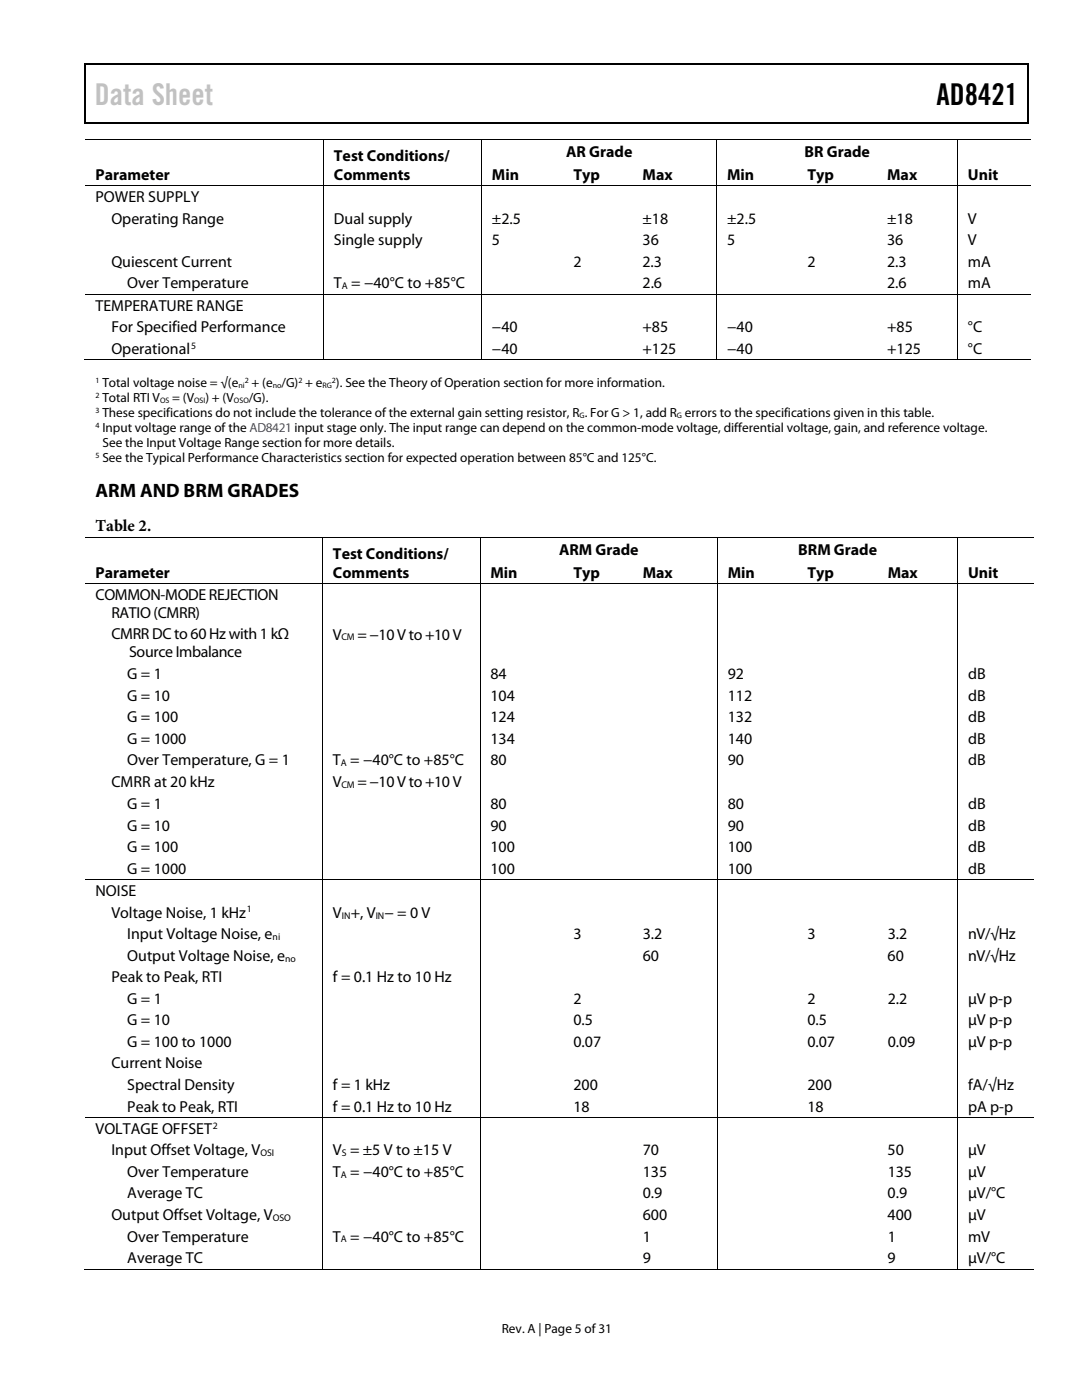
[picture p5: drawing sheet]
<svg xmlns="http://www.w3.org/2000/svg" width="216mm" height="279mm" viewBox="0 0 216 279" stroke-linecap="round" stroke-linejoin="round" font-family="sans-serif">
<defs><g id="words">
<text font-size="6" fill="#c1c1c1" x="18.9" y="21">Data Sheet</text>
<text font-size="6" x="186.9" y="21">AD8421</text>
<text font-size="3.9" x="19" y="99.2">ARM AND BRM GRADES</text>
<text font-size="3.3" x="19" y="106">Table 2.</text>
<g font-size="3.2">
<text x="19" y="35.9">Parameter</text>
<text x="66.6" y="32.2">Test Conditions/</text>
<text x="66.6" y="35.9">Comments</text>
<text x="98.2" y="35.9">Min</text>
<text x="113" y="31.4">AR Grade</text>
<text x="114.4" y="35.9">Typ</text>
<text x="128.2" y="35.9">Max</text>
<text x="145.1" y="35.9">Min</text>
<text x="160.5" y="31.4">BR Grade</text>
<text x="161.1" y="35.9">Typ</text>
<text x="177" y="35.9">Max</text>
<text x="193.1" y="35.9">Unit</text>
<text x="19" y="40.3">POWER SUPPLY</text>
<text x="22.2" y="44.6">Operating Range</text>
<text x="66.6" y="44.6">Dual supply</text>
<text x="98.2" y="44.6">±2.5</text>
<text x="128.2" y="44.6">±18</text>
<text x="145.1" y="44.6">±2.5</text>
<text x="177" y="44.6">±18</text>
<text x="193.1" y="44.6">V</text>
<text x="22.2" y="53.2">Quiescent Current</text>
<text x="66.6" y="48.9">Single supply</text>
<text x="98.2" y="48.9">5</text>
<text x="114.4" y="53.2">2</text>
<text x="128.2" y="53.2">2.3</text>
<text x="128.2" y="48.9">36</text>
<text x="145.1" y="48.9">5</text>
<text x="161.1" y="53.2">2</text>
<text x="177" y="53.2">2.3</text>
<text x="177" y="48.9">36</text>
<text x="193.1" y="53.2">mA</text>
<text x="193.1" y="48.9">V</text>
<text x="25.4" y="57.5">Over Temperature</text>
<text x="66.6" y="57.5">T = −40°C to +85°C</text>
<text x="128.2" y="57.5">2.6</text>
<text x="177" y="57.5">2.6</text>
<text x="193.1" y="57.5">mA</text>
<text x="19" y="62">TEMPERATURE RANGE</text>
<text x="22.2" y="66.3">For Specified Performance</text>
<text x="22.2" y="70.6">Operational</text>
<text x="98.2" y="70.6">−40</text>
<text x="98.2" y="66.3">−40</text>
<text x="128.2" y="70.6">+125</text>
<text x="128.2" y="66.3">+85</text>
<text x="145.1" y="70.6">−40</text>
<text x="145.1" y="66.3">−40</text>
<text x="177" y="70.6">+125</text>
<text x="177" y="66.3">+85</text>
<text x="193.1" y="70.6">°C</text>
<text x="193.1" y="66.3">°C</text>
<text x="66.4" y="111.6">Test Conditions/</text>
<text x="111.6" y="110.8">ARM Grade</text>
<text x="159.3" y="110.8">BRM Grade</text>
<text x="19" y="115.3">Parameter</text>
<text x="19" y="119.7">COMMON-MODE REJECTION</text>
<text x="66.4" y="115.3">Comments</text>
<text x="97.9" y="115.3">Min</text>
<text x="114.4" y="115.3">Typ</text>
<text x="128.3" y="115.3">Max</text>
<text x="145.2" y="115.3">Min</text>
<text x="161.1" y="115.3">Typ</text>
<text x="177.1" y="115.3">Max</text>
<text x="193.2" y="115.3">Unit</text>
<text x="22.2" y="123.3">RATIO (CMRR)</text>
<text x="22.2" y="127.6">CMRR DC to 60 Hz with 1 kΩ</text>
<text x="25.8" y="131.2">Source Imbalance</text>
<text x="66.4" y="127.6">V</text>
<text x="71.3" y="127.6">= −10 V to +10 V</text>
<text x="25.4" y="135.5">G = 1</text>
<text x="97.9" y="135.5">84</text>
<text x="145.2" y="135.5">92</text>
<text x="193.2" y="135.5">dB</text>
<text x="25.4" y="139.8">G = 10</text>
<text x="97.9" y="139.8">104</text>
<text x="145.2" y="139.8">112</text>
<text x="193.2" y="139.8">dB</text>
<text x="25.4" y="144.1">G = 100</text>
<text x="25.4" y="148.4">G = 1000</text>
<text x="97.9" y="144.1">124</text>
<text x="97.9" y="148.4">134</text>
<text x="145.2" y="144.1">132</text>
<text x="145.2" y="148.4">140</text>
<text x="193.2" y="144.1">dB</text>
<text x="193.2" y="148.4">dB</text>
<text x="25.4" y="152.7">Over Temperature, G = 1</text>
<text x="66.4" y="152.7">T = −40°C to +85°C</text>
<text x="97.9" y="152.7">80</text>
<text x="145.2" y="152.7">90</text>
<text x="193.2" y="152.7">dB</text>
<text x="22.2" y="157">CMRR at 20 kHz</text>
<text x="25.4" y="161.5">G = 1</text>
<text x="66.4" y="157">V</text>
<text x="71.3" y="157">= −10 V to +10 V</text>
<text x="97.9" y="161.5">80</text>
<text x="145.2" y="161.5">80</text>
<text x="193.2" y="161.5">dB</text>
<text x="25.4" y="165.8">G = 10</text>
<text x="97.9" y="165.8">90</text>
<text x="145.2" y="165.8">90</text>
<text x="193.2" y="165.8">dB</text>
<text x="25.4" y="170.1">G = 100</text>
<text x="97.9" y="170.1">100</text>
<text x="145.2" y="170.1">100</text>
<text x="193.2" y="170.1">dB</text>
<text x="19" y="178.9">NOISE</text>
<text x="25.4" y="174.4">G = 1000</text>
<text x="97.9" y="174.4">100</text>
<text x="145.2" y="174.4">100</text>
<text x="193.2" y="174.4">dB</text>
<text x="22.2" y="183.2">Voltage Noise, 1 kHz</text>
<text x="66.4" y="183.2">V +, V − = 0 V</text>
<text x="25.4" y="187.5">Input Voltage Noise, e</text>
<text x="25.4" y="191.7">Output Voltage Noise, e</text>
<text x="114.4" y="187.5">3</text>
<text x="128.2" y="191.7">60</text>
<text x="128.2" y="187.5">3.2</text>
<text x="161.1" y="187.5">3</text>
<text x="177.1" y="191.7">60</text>
<text x="177.1" y="187.5">3.2</text>
<text x="193.2" y="191.7">nV/√Hz</text>
<text x="193.2" y="187.5">nV/√Hz</text>
<text x="22.2" y="196">Peak to Peak, RTI</text>
<text x="66.4" y="196">f = 0.1 Hz to 10 Hz</text>
<text x="25.4" y="200.3">G = 1</text>
<text x="114.4" y="200.3">2</text>
<text x="161.1" y="200.3">2</text>
<text x="177.1" y="200.3">2.2</text>
<text x="193.2" y="200.3">µV p-p</text>
<text x="25.4" y="204.6">G = 10</text>
<text x="25.4" y="208.9">G = 100 to 1000</text>
<text x="114.4" y="204.6">0.5</text>
<text x="114.4" y="208.9">0.07</text>
<text x="161.1" y="204.6">0.5</text>
<text x="161.1" y="208.9">0.07</text>
<text x="177.1" y="208.9">0.09</text>
<text x="193.2" y="204.6">µV p-p</text>
<text x="193.2" y="208.9">µV p-p</text>
<text x="22.2" y="213.2">Current Noise</text>
<text x="25.4" y="217.5">Spectral Density</text>
<text x="25.4" y="221.8">Peak to Peak, RTI</text>
<text x="66.4" y="217.5">f = 1 kHz</text>
<text x="66.4" y="221.8">f = 0.1 Hz to 10 Hz</text>
<text x="114.4" y="217.5">200</text>
<text x="114.4" y="221.8">18</text>
<text x="161.1" y="217.5">200</text>
<text x="161.1" y="221.8">18</text>
<text x="193.2" y="217.5">fA/√Hz</text>
<text x="193.2" y="221.8">pA p-p</text>
<text x="19" y="226.3">VOLTAGE OFFSET</text>
<text x="22.2" y="230.6">Input Offset Voltage, V</text>
<text x="66.4" y="230.6">V = ±5 V to ±15 V</text>
<text x="128.2" y="230.6">70</text>
<text x="177.1" y="230.6">50</text>
<text x="193.2" y="230.6">µV</text>
<text x="25.4" y="234.9">Over Temperature</text>
<text x="25.4" y="239.2">Average TC</text>
<text x="66.4" y="234.9">T = −40°C to +85°C</text>
<text x="128.2" y="239.2">0.9</text>
<text x="128.2" y="234.9">135</text>
<text x="177.1" y="239.2">0.9</text>
<text x="177.1" y="234.9">135</text>
<text x="193.2" y="239.2">µV/°C</text>
<text x="193.2" y="234.9">µV</text>
<text x="22.2" y="243.5">Output Offset Voltage, V</text>
<text x="128.2" y="243.5">600</text>
<text x="177.1" y="243.5">400</text>
<text x="193.2" y="243.5">µV</text>
<text x="25.4" y="247.8">Over Temperature</text>
<text x="66.4" y="247.8">T = −40°C to +85°C</text>
<text x="128.2" y="247.8">1</text>
<text x="177.1" y="247.8">1</text>
<text x="193.2" y="247.8">mV</text>
<text x="25.4" y="252.1">Average TC</text>
<text x="128.2" y="252.1">9</text>
<text x="177.1" y="252.1">9</text>
<text x="193.2" y="252.1">µV/°C</text>
</g>
<g font-size="2.6">
<text x="20.4" y="77.2">Total voltage noise = √(e</text>
<text x="50.2" y="77.2">+ (e /G) + e</text>
<text x="67" y="77.2">). See the Theory of Operation section for more information.</text>
<text x="20.4" y="80.2">Total RTI V</text>
<text x="20.4" y="83.2">These specifications do not include the tolerance of the external gain setting resistor, R . For G &gt; 1, add R errors to the specifications given in this table.</text>
<text x="34.4" y="80.2">= (V</text>
<text x="41" y="80.2">) + (V</text>
<text x="49.6" y="80.2">/G).</text>
<text x="20.4" y="86.2">Input voltage range of the AD8421 input stage only. The input range can depend on the common-mode voltage, differential voltage, gain, and reference voltage.</text>
<text x="20.4" y="89.2">See the Input Voltage Range section for more details.</text>
<text x="20.4" y="92.2">See the Typical Performance Characteristics section for expected operation between 85°C and 125°C.</text>
<text x="100.1" y="266">Rev. A | Page 5 of 31</text>
</g>
<g font-size="1.9">
<text x="68.2" y="57.7">A</text>
<text x="38.1" y="69.6">5</text>
<text x="68.2" y="127.8">CM</text>
<text x="68" y="152.9">A</text>
<text x="68.2" y="157.2">CM</text>
<text x="49.3" y="182.1">1</text>
<text x="68.2" y="183.3">IN</text>
<text x="75" y="183.3">IN</text>
<text x="54.4" y="187.6">ni</text>
<text x="56.9" y="191.9">no</text>
<text x="42.5" y="225.2">2</text>
<text x="52" y="230.8">OSI</text>
<text x="68.2" y="230.8">S</text>
<text x="68" y="235.1">A</text>
<text x="54.4" y="243.6">OSO</text>
<text x="68" y="247.9">A</text>
</g>
<g font-size="1.6">
<text x="19" y="76.3">1</text>
<text x="47.6" y="77.4">ni</text>
<text x="48.8" y="76.3">2</text>
<text x="54.4" y="77.4">no</text>
<text x="59.5" y="76.3">2</text>
<text x="64.4" y="77.4">RG</text>
<text x="66.2" y="76.3">2</text>
<text x="19" y="79.4">2</text>
<text x="19" y="82.3">3</text>
<text x="31.9" y="80.4">OS</text>
<text x="38.7" y="80.4">OSI</text>
<text x="46.7" y="80.4">OSO</text>
<text x="115.7" y="83.4">G</text>
<text x="135.1" y="83.4">G</text>
<text x="19" y="85.3">4</text>
<text x="19" y="91.3">5</text>
</g>
</g></defs>
<g fill="#000">
<path d="M16.9 12.7h.2v1h-.2zM16.9 12.7h.2v.3h-.2zM82.5 12.7h.3v.3h-.3zM205.1 12.7h.2v1h-.2zM205.1 12.7h.2v.3h-.2zM16.9 24.4h.2v.3h-.2zM64.5 27.9h.2v.1h-.2zM64.5 37h.2v.2h-.2zM82.3 24.4h.2v.3h-.2zM96.1 27.9h.1v.1h-.1zM96.1 37h.1v.2h-.1zM112.4 37h.2v.2h-.2z"/>
<path d="M126.2 37h.1v.2h-.1zM143 27.9h.2v.1h-.2zM143 37h.2v.2h-.2zM159.1 37h.2v.2h-.2zM175 37h.2v.2h-.2zM191 27.9h.2v.1h-.2zM191 37h.2v.2h-.2zM205.1 24.4h.2v.3h-.2zM64.5 58.7h.2v.1h-.2zM96.1 58.7h.1v.1h-.1zM112.4 58.7h.2v.1h-.2zM126.2 58.7h.1v.1h-.1z"/>
<path d="M143 58.7h.2v.1h-.2zM159.1 58.7h.2v.1h-.2zM175 58.7h.2v.1h-.2zM191 58.7h.2v.1h-.2zM64.5 71.8h.2v.1h-.2zM96.1 71.8h.1v.1h-.1zM112.2 71.8h.1v.1h-.1zM125.9 71.8h.2v.1h-.2zM143 71.8h.2v.1h-.2zM158.9 71.8h.1v.1h-.1zM174.7 71.8h.2v.1h-.2zM191 71.8h.2v.1h-.2z"/>
<path d="M64.3 107.3h.2v.1h-.2zM64.3 116.4h.2v.2h-.2zM95.7 107.3h.2v.1h-.2zM95.7 116.4h.2v.2h-.2zM112.4 116.4h.2v.2h-.2zM126.2 116.4h.2v.2h-.2zM143.1 107.3h.2v.1h-.2zM143.1 116.4h.2v.2h-.2zM159.1 116.4h.1v.2h-.1zM175.1 116.4h.2v.2h-.2zM191.1 107.3h.1v.1h-.1zM191.1 116.4h.1v.2h-.1z"/>
<path d="M64.3 175.5h.2v.2h-.2zM95.7 175.5h.2v.2h-.2zM112.4 175.5h.2v.2h-.2zM126.2 175.5h.2v.2h-.2zM143.1 175.5h.2v.2h-.2zM159.1 175.5h.1v.2h-.1zM175.1 175.5h.2v.2h-.2zM191.1 175.5h.1v.2h-.1zM64.3 223h.2v.1h-.2zM95.7 223h.2v.1h-.2zM112.4 223h.2v.1h-.2zM126.2 223h.2v.1h-.2z"/>
<path d="M143.1 223h.2v.1h-.2zM159.1 223h.1v.1h-.1zM175.1 223h.2v.1h-.2zM191.1 223h.1v.1h-.1zM64.3 253.2h.2v.2h-.2zM95.7 253.2h.2v.2h-.2zM112.1 253.2h.2v.2h-.2zM126 253.2h.1v.2h-.1zM143.1 253.2h.2v.2h-.2zM158.8 253.2h.2v.2h-.2zM174.8 253.2h.2v.2h-.2zM191.1 253.2h.1v.2h-.1z"/>
</g>
<path d="M17 13.7v10.7M17.1 12.8h65.4M82.8 12.8h122.3M205.2 13.7v10.7M17.1 24.5h188" fill="none" stroke="#000" stroke-width=".25"/>
<g fill="none" stroke="#000" stroke-width=".2">
<path d="M17 27.9h47.5M17 37.1h47.5M64.6 28v9M64.6 37.2v21.5M64.7 27.9h31.4M64.7 37.1h31.4M96.2 28v9M96.2 37.2v21.5M96.2 27.9h46.8M96.2 37.1h16.2M112.6 37.1h13.6M126.3 37.1h16.7"/>
<path d="M143.1 28v9M143.1 37.2v21.5M143.2 27.9h47.8M143.2 37.1h15.9M159.3 37.1h15.7M175.2 37.1h15.8M191.1 28v9M191.1 37.2v21.5M191.2 27.9h14.4M191.2 37.1h14.4M17 58.8h47.5M64.6 58.8v13"/>
<path d="M64.7 58.8h31.4M96.2 58.8v13M96.2 58.8h16.2M112.6 58.8h13.6M126.3 58.8h16.7M143.1 58.8v13M143.2 58.8h15.9M159.3 58.8h15.7M175.2 58.8h15.8M191.1 58.8v13M191.2 58.8h14.4M16.8 71.8h47.7"/>
<path d="M64.7 71.8h31.4M96.2 71.8h46.8M143.2 71.8h47.8M191.2 71.8h14.4M17 107.3h47.3M17 116.5h47.3M64.4 107.4v9M64.4 116.6v58.9M64.5 107.3h31.2M64.5 116.5h31.2M95.8 107.4v9M95.8 116.6v58.9"/>
<path d="M95.9 107.3h47.2M95.9 116.5h16.5M112.6 116.5h13.6M126.4 116.5h16.7M143.2 107.4v9M143.2 116.6v58.9M143.3 107.3h47.7M143.3 116.5h15.8M159.2 116.5h15.9M175.3 116.5h15.8M191.1 107.4v9M191.1 116.6v58.9"/>
<path d="M191.2 107.3h15.2M191.2 116.5h15.2M17 175.6h47.3M64.4 175.7v47.3M64.5 175.6h31.2M95.8 175.7v47.3M95.9 175.6h16.5M112.6 175.6h13.6M126.4 175.6h16.7M143.2 175.7v47.3M143.3 175.6h15.8M159.2 175.6h15.9"/>
<path d="M175.3 175.6h15.8M191.1 175.7v47.3M191.2 175.6h15.2M17 223.1h47.3M64.4 223.1v30.1M64.5 223.1h31.2M95.8 223.1v30.1M95.9 223.1h16.5M112.6 223.1h13.6M126.4 223.1h16.7M143.2 223.1v30.1M143.3 223.1h15.8"/>
<path d="M159.2 223.1h15.9M175.3 223.1h15.8M191.1 223.1v30.1M191.2 223.1h15.2M16.8 253.3h47.5M64.5 253.3h31.2M95.9 253.3h47.2M143.3 253.3h47.8M191.2 253.3h15.2"/>
</g>
<use href="#words"/>
</svg>
